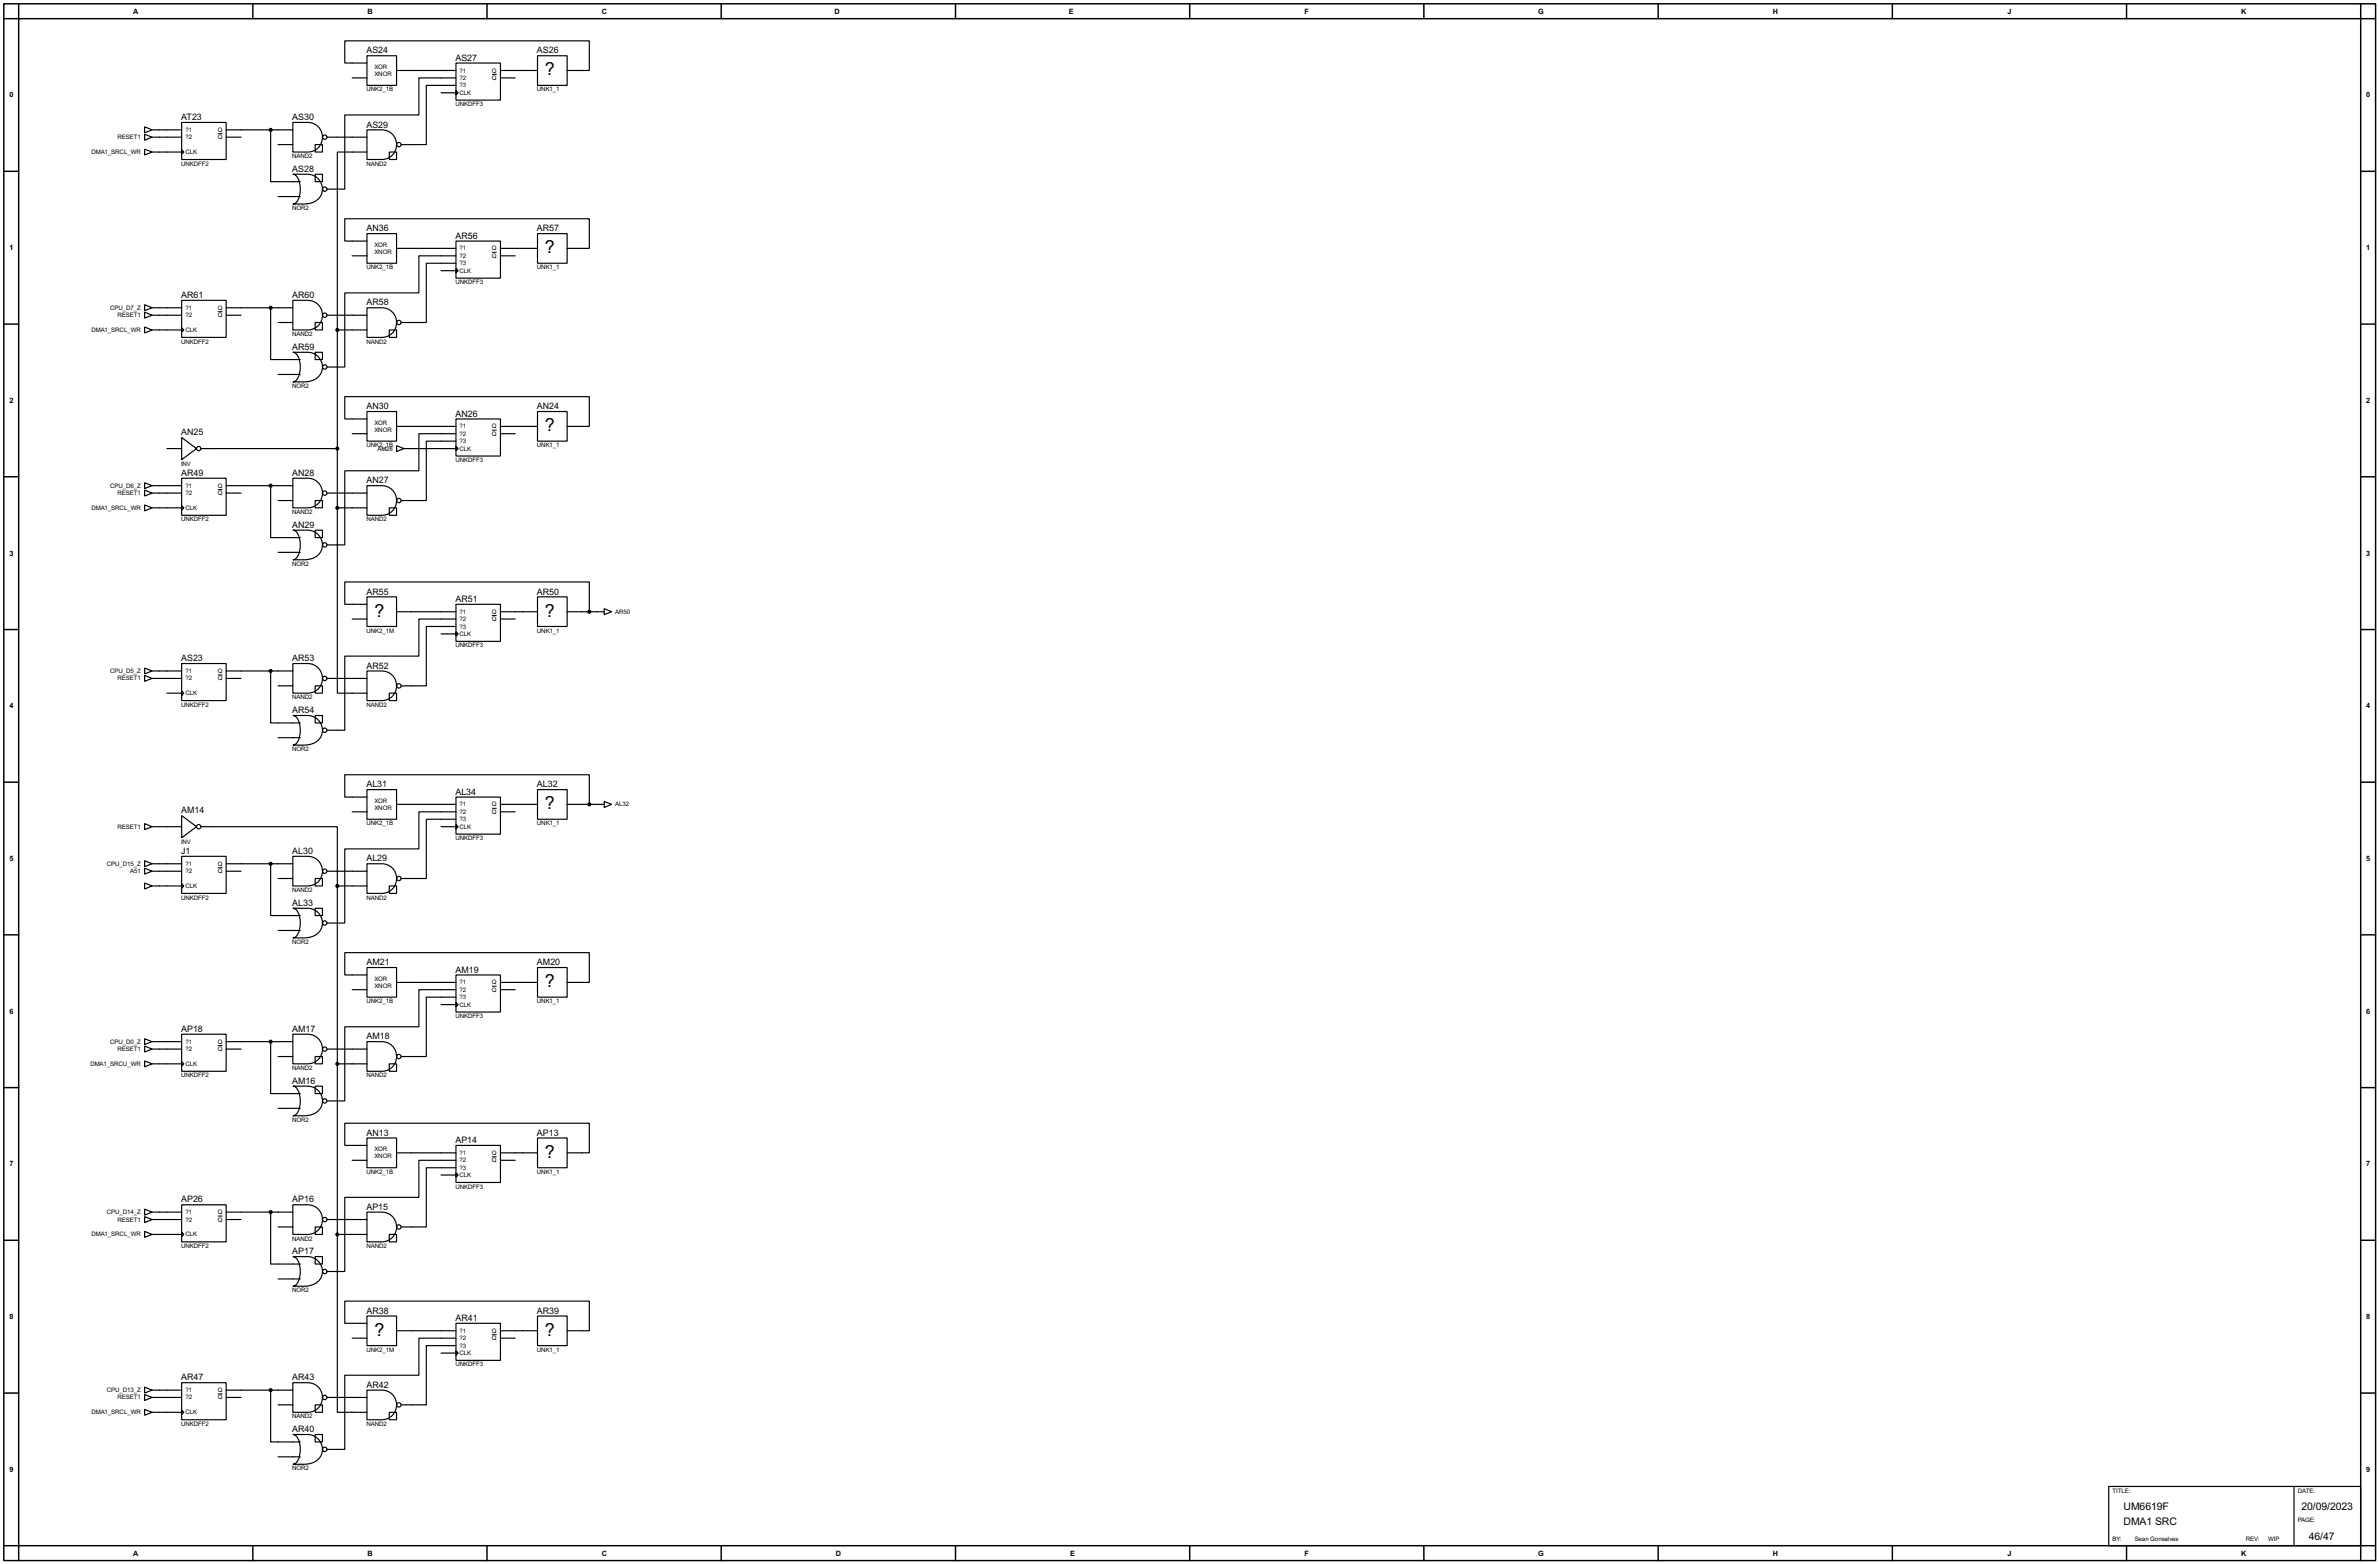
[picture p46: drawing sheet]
<svg xmlns="http://www.w3.org/2000/svg" width="815mm" height="536mm" viewBox="0 0 815 536" stroke-linecap="round" stroke-linejoin="round" font-family="sans-serif">
<defs><g id="words">
<g font-size="6.9">
<text x="186.7" y="25.9">?</text>
<text x="186.7" y="86.8">?</text>
<text x="186.7" y="147.7">?</text>
<text x="128.3" y="211.3">?</text>
<text x="186.7" y="211.3">?</text>
<text x="186.7" y="277.3">?</text>
<text x="186.7" y="338.3">?</text>
<text x="186.7" y="396.7">?</text>
<text x="128.3" y="457.7">?</text>
<text x="186.7" y="457.7">?</text>
</g>
<g font-size="4">
<text x="727.8" y="517.5">UM6619F</text>
<text x="788.7" y="517.5">20/09/2023</text>
<text x="727.8" y="522.5">DMA1 SRC</text>
<text x="791.3" y="527.6">46/47</text>
</g>
<g font-size="3.4">
<text x="125.6" y="18.3">AS24</text>
<text x="156.1" y="20.8">AS27</text>
<text x="184" y="18.3">AS26</text>
<text x="62.1" y="41.1">AT23</text>
<text x="100.2" y="41.1">AS30</text>
<text x="125.6" y="43.7">AS29</text>
<text x="100.2" y="58.9">AS28</text>
<text x="125.6" y="79.2">AN36</text>
<text x="156.1" y="81.8">AR56</text>
<text x="184" y="79.2">AR57</text>
<text x="62.1" y="102.1">AR61</text>
<text x="100.2" y="102.1">AR60</text>
<text x="125.6" y="104.7">AR58</text>
<text x="100.2" y="119.9">AR59</text>
<text x="125.6" y="140.2">AN30</text>
<text x="156.1" y="142.8">AN26</text>
<text x="184" y="140.2">AN24</text>
<text x="62.1" y="149.1">AN25</text>
<text x="62.1" y="163">AR49</text>
<text x="100.2" y="163">AN28</text>
<text x="125.6" y="165.6">AN27</text>
<text x="100.2" y="180.9">AN29</text>
<text x="125.6" y="203.7">AR55</text>
<text x="184" y="203.7">AR50</text>
<text x="156.1" y="206.3">AR51</text>
<text x="62.1" y="226.6">AS23</text>
<text x="100.2" y="226.6">AR53</text>
<text x="125.6" y="229.1">AR52</text>
<text x="100.2" y="244.4">AR54</text>
<text x="125.6" y="269.8">AL31</text>
<text x="184" y="269.8">AL32</text>
<text x="156.1" y="272.3">AL34</text>
<text x="62.1" y="278.7">AM14</text>
<text x="62.1" y="292.6">J1</text>
<text x="100.2" y="292.6">AL30</text>
<text x="125.6" y="295.2">AL29</text>
<text x="100.2" y="310.4">AL33</text>
<text x="125.6" y="330.7">AM21</text>
<text x="156.1" y="333.3">AM19</text>
<text x="184" y="330.7">AM20</text>
<text x="62.1" y="353.6">AP18</text>
<text x="100.2" y="353.6">AM17</text>
<text x="125.6" y="356.1">AM18</text>
<text x="100.2" y="371.4">AM16</text>
<text x="125.6" y="389.1">AN13</text>
<text x="184" y="389.1">AP13</text>
<text x="156.1" y="391.7">AP14</text>
<text x="62.1" y="412">AP26</text>
<text x="100.2" y="412">AP16</text>
<text x="125.6" y="414.5">AP15</text>
<text x="100.2" y="429.8">AP17</text>
<text x="125.6" y="450.1">AR38</text>
<text x="156.1" y="452.6">AR41</text>
<text x="184" y="450.1">AR39</text>
<text x="62.1" y="473">AR47</text>
<text x="100.2" y="473">AR43</text>
<text x="125.6" y="475.5">AR42</text>
<text x="100.2" y="490.7">AR40</text>
</g>
<g font-size="2.8">
<text x="45.7" y="4.7">A</text>
<text x="126" y="4.7">B</text>
<text x="206.2" y="4.7">C</text>
<text x="286" y="4.7">D</text>
<text x="366.3" y="4.7">E</text>
<text x="447.1" y="4.7">F</text>
<text x="527.2" y="4.7">G</text>
<text x="607.5" y="4.7">H</text>
<text x="688" y="4.7">J</text>
<text x="768.1" y="4.7">K</text>
<text x="3.2" y="33.4">0</text>
<text x="810.9" y="33.4">0</text>
<text x="3.2" y="85.7">1</text>
<text x="810.9" y="85.7">1</text>
<text x="3.2" y="138.1">2</text>
<text x="810.9" y="138.1">2</text>
<text x="3.2" y="190.4">3</text>
<text x="810.9" y="190.4">3</text>
<text x="3.2" y="242.7">4</text>
<text x="810.9" y="242.7">4</text>
<text x="3.2" y="295">5</text>
<text x="810.9" y="295">5</text>
<text x="3.2" y="347.4">6</text>
<text x="810.9" y="347.4">6</text>
<text x="3.2" y="399.7">7</text>
<text x="810.9" y="399.7">7</text>
<text x="3.2" y="452">8</text>
<text x="810.9" y="452">8</text>
<text x="3.2" y="504.3">9</text>
<text x="810.9" y="504.3">9</text>
<text x="45.7" y="533">A</text>
<text x="126" y="533">B</text>
<text x="206.2" y="533">C</text>
<text x="286.5" y="533">D</text>
<text x="366.8" y="533">E</text>
<text x="447.1" y="533">F</text>
<text x="527.2" y="533">G</text>
<text x="607.5" y="533">H</text>
<text x="688" y="533">J</text>
<text x="768.1" y="533">K</text>
</g>
<g font-size="2.4">
<text x="128.3" y="23.5">XOR</text>
<text x="128.3" y="26.1">XNOR</text>
<text x="157.5" y="24.8">?1</text>
<text x="157.5" y="27.4">?2</text>
<text x="157.5" y="30">?3</text>
<text x="168.6" y="27.4">Q</text>
<text x="168.6" y="24.8">Q</text>
<text x="125.6" y="31.3">UNK2_1B</text>
<text x="157.5" y="32.5">CLK</text>
<text x="184" y="31.3">UNK1_1</text>
<text x="156.1" y="36.4">UNKDFF3</text>
<text x="40.3" y="47.7">RESET1</text>
<text x="63.6" y="45.2">?1</text>
<text x="63.6" y="47.7">?2</text>
<text x="74.7" y="47.7">Q</text>
<text x="74.7" y="45.2">Q</text>
<text x="31.4" y="52.8">DMA1_SRCL_WR</text>
<text x="63.6" y="52.8">CLK</text>
<text x="62.1" y="56.8">UNKDFF2</text>
<text x="100.2" y="54.2">NAND2</text>
<text x="125.6" y="56.8">NAND2</text>
<text x="100.2" y="72">NOR2</text>
<text x="128.3" y="84.5">XOR</text>
<text x="128.3" y="87">XNOR</text>
<text x="157.5" y="85.8">?1</text>
<text x="157.5" y="88.3">?2</text>
<text x="168.6" y="88.3">Q</text>
<text x="168.6" y="85.8">Q</text>
<text x="125.6" y="92.3">UNK2_1B</text>
<text x="157.5" y="93.5">CLK</text>
<text x="157.5" y="90.9">?3</text>
<text x="184" y="92.3">UNK1_1</text>
<text x="156.1" y="97.4">UNKDFF3</text>
<text x="37.8" y="106.2">CPU_D7_Z</text>
<text x="63.6" y="106.2">?1</text>
<text x="74.7" y="106.2">Q</text>
<text x="31.4" y="113.7">DMA1_SRCL_WR</text>
<text x="40.3" y="108.7">RESET1</text>
<text x="63.6" y="113.7">CLK</text>
<text x="63.6" y="108.7">?2</text>
<text x="74.7" y="108.7">Q</text>
<text x="62.1" y="117.7">UNKDFF2</text>
<text x="100.2" y="115.1">NAND2</text>
<text x="125.6" y="117.7">NAND2</text>
<text x="100.2" y="133">NOR2</text>
<text x="128.3" y="145.4">XOR</text>
<text x="128.3" y="148">XNOR</text>
<text x="157.5" y="146.8">?1</text>
<text x="157.5" y="149.3">?2</text>
<text x="168.6" y="149.3">Q</text>
<text x="168.6" y="146.8">Q</text>
<text x="125.6" y="153.2">UNK2_1B</text>
<text x="129.4" y="154.4">AM28</text>
<text x="157.5" y="154.4">CLK</text>
<text x="157.5" y="151.8">?3</text>
<text x="184" y="153.2">UNK1_1</text>
<text x="62.1" y="159.6">INV</text>
<text x="156.1" y="158.4">UNKDFF3</text>
<text x="37.8" y="167.1">CPU_D6_Z</text>
<text x="63.6" y="167.1">?1</text>
<text x="74.7" y="167.1">Q</text>
<text x="40.3" y="169.7">RESET1</text>
<text x="63.6" y="169.7">?2</text>
<text x="74.7" y="169.7">Q</text>
<text x="31.4" y="174.7">DMA1_SRCL_WR</text>
<text x="62.1" y="178.7">UNKDFF2</text>
<text x="63.6" y="174.7">CLK</text>
<text x="100.2" y="176.1">NAND2</text>
<text x="125.6" y="178.7">NAND2</text>
<text x="100.2" y="193.9">NOR2</text>
<text x="157.5" y="210.3">?1</text>
<text x="157.5" y="212.8">?2</text>
<text x="157.5" y="215.4">?3</text>
<text x="168.6" y="212.8">Q</text>
<text x="168.6" y="210.3">Q</text>
<text x="210.9" y="210.3">AR50</text>
<text x="125.6" y="216.8">UNK2_1M</text>
<text x="156.1" y="221.9">UNKDFF3</text>
<text x="157.5" y="217.9">CLK</text>
<text x="184" y="216.8">UNK1_1</text>
<text x="37.8" y="230.6">CPU_D5_Z</text>
<text x="40.3" y="233.2">RESET1</text>
<text x="63.6" y="230.6">?1</text>
<text x="63.6" y="233.2">?2</text>
<text x="74.7" y="233.2">Q</text>
<text x="74.7" y="230.6">Q</text>
<text x="63.6" y="238.2">CLK</text>
<text x="100.2" y="239.6">NAND2</text>
<text x="62.1" y="242.2">UNKDFF2</text>
<text x="125.6" y="242.2">NAND2</text>
<text x="100.2" y="257.4">NOR2</text>
<text x="128.3" y="275">XOR</text>
<text x="128.3" y="277.5">XNOR</text>
<text x="157.5" y="276.3">?1</text>
<text x="157.5" y="278.9">?2</text>
<text x="157.5" y="281.4">?3</text>
<text x="168.6" y="278.9">Q</text>
<text x="168.6" y="276.3">Q</text>
<text x="210.9" y="276.3">AL32</text>
<text x="40.3" y="284">RESET1</text>
<text x="125.6" y="282.8">UNK2_1B</text>
<text x="156.1" y="287.9">UNKDFF3</text>
<text x="157.5" y="284">CLK</text>
<text x="184" y="282.8">UNK1_1</text>
<text x="62.1" y="289.2">INV</text>
<text x="36.6" y="296.7">CPU_D15_Z</text>
<text x="44.7" y="299.2">A51</text>
<text x="63.6" y="296.7">?1</text>
<text x="63.6" y="299.2">?2</text>
<text x="74.7" y="299.2">Q</text>
<text x="74.7" y="296.7">Q</text>
<text x="63.6" y="304.3">CLK</text>
<text x="100.2" y="305.7">NAND2</text>
<text x="62.1" y="308.2">UNKDFF2</text>
<text x="125.6" y="308.2">NAND2</text>
<text x="100.2" y="323.5">NOR2</text>
<text x="128.3" y="336">XOR</text>
<text x="128.3" y="338.5">XNOR</text>
<text x="157.5" y="337.3">?1</text>
<text x="157.5" y="339.8">?2</text>
<text x="168.6" y="339.8">Q</text>
<text x="168.6" y="337.3">Q</text>
<text x="125.6" y="343.8">UNK2_1B</text>
<text x="157.5" y="344.9">CLK</text>
<text x="157.5" y="342.4">?3</text>
<text x="184" y="343.8">UNK1_1</text>
<text x="156.1" y="348.9">UNKDFF3</text>
<text x="37.8" y="357.6">CPU_D0_Z</text>
<text x="63.6" y="357.6">?1</text>
<text x="74.7" y="357.6">Q</text>
<text x="31" y="365.2">DMA1_SRCU_WR</text>
<text x="40.3" y="360.2">RESET1</text>
<text x="63.6" y="365.2">CLK</text>
<text x="63.6" y="360.2">?2</text>
<text x="74.7" y="360.2">Q</text>
<text x="62.1" y="369.2">UNKDFF2</text>
<text x="100.2" y="366.6">NAND2</text>
<text x="125.6" y="369.2">NAND2</text>
<text x="100.2" y="384.4">NOR2</text>
<text x="128.3" y="394.4">XOR</text>
<text x="157.5" y="395.7">?1</text>
<text x="168.6" y="395.7">Q</text>
<text x="128.3" y="396.9">XNOR</text>
<text x="157.5" y="398.3">?2</text>
<text x="157.5" y="400.8">?3</text>
<text x="168.6" y="398.3">Q</text>
<text x="125.6" y="402.2">UNK2_1B</text>
<text x="156.1" y="407.3">UNKDFF3</text>
<text x="157.5" y="403.3">CLK</text>
<text x="184" y="402.2">UNK1_1</text>
<text x="36.6" y="416">CPU_D14_Z</text>
<text x="40.3" y="418.6">RESET1</text>
<text x="63.6" y="416">?1</text>
<text x="63.6" y="418.6">?2</text>
<text x="74.7" y="418.6">Q</text>
<text x="74.7" y="416">Q</text>
<text x="31.4" y="423.7">DMA1_SRCL_WR</text>
<text x="63.6" y="423.7">CLK</text>
<text x="100.2" y="425.1">NAND2</text>
<text x="62.1" y="427.6">UNKDFF2</text>
<text x="125.6" y="427.6">NAND2</text>
<text x="100.2" y="442.8">NOR2</text>
<text x="157.5" y="456.7">?1</text>
<text x="157.5" y="459.2">?2</text>
<text x="157.5" y="461.8">?3</text>
<text x="168.6" y="459.2">Q</text>
<text x="168.6" y="456.7">Q</text>
<text x="125.6" y="463.2">UNK2_1M</text>
<text x="157.5" y="464.3">CLK</text>
<text x="184" y="463.2">UNK1_1</text>
<text x="156.1" y="468.2">UNKDFF3</text>
<text x="36.6" y="477">CPU_D13_Z</text>
<text x="40.3" y="479.5">RESET1</text>
<text x="63.6" y="477">?1</text>
<text x="63.6" y="479.5">?2</text>
<text x="74.7" y="479.5">Q</text>
<text x="74.7" y="477">Q</text>
<text x="31.4" y="484.6">DMA1_SRCL_WR</text>
<text x="63.6" y="484.6">CLK</text>
<text x="62.1" y="488.6">UNKDFF2</text>
<text x="100.2" y="486">NAND2</text>
<text x="125.6" y="488.6">NAND2</text>
<text x="100.2" y="503.8">NOR2</text>
<text x="724" y="511.5">TITLE:</text>
<text x="787.5" y="511.5">DATE:</text>
<text x="787.5" y="521.6">PAGE:</text>
<text x="724" y="528">BY:</text>
<text x="731.6" y="528">Sean Gonsalves</text>
<text x="769.7" y="528">REV:</text>
<text x="777.3" y="528">WIP</text>
</g>
</g></defs>
<g fill="none" stroke="#000" stroke-width=".5">
<path d="M1.3 1.3h812.8v533.4h-812.8zM6.4 6.4h802.6v523.2h-802.6zM6.4 1.3v5.1h-5.1M86.7 1.3v5.1M166.9 1.3v5.1M247.2 1.3v5.1M327.5 1.3v5.1M407.7 1.3v5.1M488 1.3v5.1M568.3 1.3v5.1M648.5 1.3v5.1M728.8 1.3v5.1"/>
<path d="M809 1.3v5.1h5.1M1.3 58.7h5.1M809 58.7h5.1M1.3 111.1h5.1M809 111.1h5.1M1.3 163.4h5.1M809 163.4h5.1M1.3 215.7h5.1M809 215.7h5.1M1.3 268h5.1M809 268h5.1M1.3 320.3h5.1"/>
<path d="M809 320.3h5.1M1.3 372.7h5.1M809 372.7h5.1M1.3 425h5.1M809 425h5.1M1.3 477.3h5.1M809 477.3h5.1M1.3 529.6h5.1v5.1M86.7 529.6v5.1M166.9 529.6v5.1M247.2 529.6v5.1M327.5 529.6v5.1"/>
<path d="M407.7 529.6v5.1M488 529.6v5.1M568.3 529.6v5.1M648.5 529.6v5.1M728.8 529.6v5.1M814.1 529.6h-5.1v5.1"/>
</g>
<g fill="none" stroke="#000" stroke-width=".4">
<path d="M125.8 19.1h10.1v10.2h-10.1zM184.2 19.1h10.2v10.2h-10.2zM120.7 26.7h5.1M125.8 21.6h-7.6v-7.6h83.8v10.2h-7.6M135.9 24.2h20.4M151.2 31.8h5.1M156.3 21.6h15.2v12.7h-15.2zM156.3 31l.7 .8-.7 .8zM156.3 26.7h-12.7v12.7h-25.4v25.4h-6.1M156.3 29.3h-10.2v20.3h-8.6M171.5 24.2h12.7M171.5 26.7h5.1"/>
<path d="M49.6 46l2.5 1-2.5 1.1zM49.6 43.5l2.5 1-2.5 1zM49.6 51.1l2.5 1-2.5 1zM52.1 47h10.2M52.1 44.5h10.2M52.1 52.1h10.2M62.3 42h15.2v12.7h-15.2zM62.3 51.4l.7 .7-.7 .8zM77.5 47h5.1M77.5 44.5h22.9M92.8 44.5v17.8h10.1M95.3 49.6h5.1"/>
<path d="M100.4 42h3.9a5.1 5.1 0 0 1 6.2 4.4 5.1 5.1 0 0 1-5 5.7h-5.1zM100.4 59.7h1.4a10 10 0 0 1 6.9 1.2 5.1 5.1 0 0 1 1.5 5.7 5.1 5.1 0 0 1-4.9 3.2l-4.9 .1a3.2 3.2 0 0 0 2.3-3.1 7.7 7.7 0 0 0-1.3-6.7zM108 49.6h2.5v2.5h-2.5zM108 59.7h2.5v2.6h-2.5zM112.1 47h13.7M125.8 44.5h3.9a5.1 5.1 0 0 1 6.2 4.4 5.1 5.1 0 0 1-5 5.8h-5.1zM125.8 52.1h-10.2v61M133.4 52.1h2.5v2.6h-2.5zM95.3 67.4h7.6M120.7 87.7h5.1M125.8 80.1h10.1v10.1h-10.1zM125.8 82.6h-7.6v-7.6h83.8v10.1h-7.6"/>
<path d="M135.9 85.1h20.4M151.2 92.8h5.1M156.3 82.6h15.2v12.7h-15.2zM156.3 92l.7 .8-.7 .7zM156.3 87.7h-12.7v12.7h-25.4v25.4h-6.1M156.3 90.2h-10.2v20.3h-8.6M171.5 85.1h12.7M171.5 87.7h5.1M184.2 80.1h10.2v10.1h-10.2zM49.6 107l2.5 1-2.5 1zM49.6 104.4l2.5 1.1-2.5 1zM49.6 112.1l2.5 1-2.5 1z"/>
<path d="M52.1 108h10.2M52.1 105.5h10.2M52.1 113.1h10.2M62.3 102.9h15.2v12.7h-15.2zM62.3 112.3l.7 .8-.7 .7zM77.5 108h5.1M77.5 105.5h22.9M92.8 105.5v17.7h10.1M95.3 110.5h5.1M100.4 102.9h3.9a5.1 5.1 0 0 1 6.2 4.4 5.1 5.1 0 0 1-5 5.8h-5.1zM108 110.5h2.5v2.6h-2.5zM112.1 108h13.7"/>
<path d="M115.6 113.1v60.9M115.6 113.1h10.2M125.8 105.5h3.9a5.1 5.1 0 0 1 6.2 4.4 5.1 5.1 0 0 1-5 5.7h-5.1zM133.4 113.1h2.5v2.5h-2.5zM95.3 128.3h7.6M100.4 120.7h1.4a10.2 10.2 0 0 1 6.9 1.2 5 5 0 0 1 1.5 5.6 5 5 0 0 1-4.9 3.3l-4.9 .1a3.2 3.2 0 0 0 2.3-3.2 7.6 7.6 0 0 0-1.3-6.6zM108 120.7h2.5v2.5h-2.5zM57.2 153.7h5.1M62.3 149.9l5.1 3.8-5.1 3.8zM68.9 153.7h46.7M120.7 148.6h5.1M125.8 141h10.1v10.2h-10.1z"/>
<path d="M125.8 143.6h-7.6v-7.7h83.8v10.2h-7.6M135.9 152.7l2.6 1-2.6 1zM135.9 146.1h20.4M138.5 153.7h17.8M156.3 143.6h15.2v12.7h-15.2zM156.3 153l.7 .7-.7 .8zM156.3 148.6h-12.7v12.7h-25.4v25.4h-6.1M156.3 151.2h-10.2v20.3h-8.6M171.5 146.1h12.7M171.5 148.6h5.1M184.2 141h10.2v10.2h-10.2zM49.6 167.9l2.5 1.1-2.5 1z"/>
<path d="M49.6 165.4l2.5 1-2.5 1zM49.6 173l2.5 1-2.5 1.1zM52.1 169h10.2M52.1 166.4h10.2M52.1 174h10.2M62.3 163.9h15.2v12.7h-15.2zM62.3 173.3l.7 .7-.7 .8zM77.5 169h5.1M77.5 166.4h22.9M92.8 166.4v17.8h10.1M95.3 171.5h5.1M100.4 163.9h3.9a5.1 5.1 0 0 1 6.2 4.4 5.1 5.1 0 0 1-5 5.7h-5.1z"/>
<path d="M108 171.5h2.5v2.5h-2.5zM112.1 169h13.7M115.6 174v63.5h10.2M115.6 174h10.2M125.8 166.4h3.9a5.1 5.1 0 0 1 6.2 4.4 5.1 5.1 0 0 1-5 5.8h-5.1zM133.4 174h2.5v2.6h-2.5zM95.3 189.3h7.6M100.4 181.7h1.4a10.2 10.2 0 0 1 6.9 1.1 5 5 0 0 1 1.5 5.7 5 5 0 0 1-4.9 3.2l-4.9 .1a3.2 3.2 0 0 0 2.3-3.1 7.6 7.6 0 0 0-1.3-6.7zM108 181.7h2.5v2.5h-2.5zM120.7 212.1h5.1M125.8 204.5h10.1v10.2h-10.1zM125.8 207.1h-7.6v-7.7h83.8v10.2"/>
<path d="M135.9 209.6h20.4M151.2 217.2h5.1M156.3 207.1h15.2v12.7h-15.2zM156.3 216.5l.7 .7-.7 .8zM156.3 212.1h-12.7v12.7h-25.4v25.4h-6.1M156.3 214.7h-10.2v20.3h-8.6M171.5 209.6h12.7M171.5 212.1h5.1M184.2 204.5h10.2v10.2h-10.2zM194.4 209.6h12.7M207.1 208.6l2.5 1-2.5 1zM49.6 231.4l2.5 1.1-2.5 1z"/>
<path d="M49.6 228.9l2.5 1-2.5 1zM52.1 232.5h10.2M52.1 229.9h10.2M57.2 237.5h5.1M62.3 227.4h15.2v12.7h-15.2zM62.3 236.8l.7 .7-.7 .8zM77.5 232.5h5.1M77.5 229.9h22.9M92.8 229.9v17.8h10.1M95.3 235h5.1M100.4 227.4h3.9a5.1 5.1 0 0 1 6.2 4.4 5.1 5.1 0 0 1-5 5.7h-5.1zM108 235h2.5v2.5h-2.5z"/>
<path d="M112.1 232.5h13.7M125.8 229.9h3.9a5.1 5.1 0 0 1 6.2 4.4 5.1 5.1 0 0 1-5 5.8h-5.1zM133.4 237.5h2.5v2.6h-2.5zM95.3 252.8h7.6M100.4 245.2h1.4a10.2 10.2 0 0 1 6.9 1.1 5 5 0 0 1 1.5 5.7 5 5 0 0 1-4.9 3.2l-4.9 .1a3.2 3.2 0 0 0 2.3-3.1 7.6 7.6 0 0 0-1.3-6.7zM108 245.2h2.5v2.5h-2.5zM62.3 279.5l5.1 3.8-5.1 3.8zM120.7 278.2h5.1M125.8 270.6h10.1v10.1h-10.1zM125.8 273.1h-7.6v-7.6h83.8v10.1M135.9 275.6h20.4M156.3 273.1h15.2v12.7h-15.2z"/>
<path d="M156.3 278.2h-12.7v12.7h-25.4v25.4h-6.1M171.5 275.6h12.7M171.5 278.2h5.1M184.2 270.6h10.2v10.1h-10.2zM194.4 275.6h12.7M207.1 274.6l2.5 1-2.5 1.1zM49.6 297.5l2.5 1-2.5 1zM49.6 294.9l2.5 1.1-2.5 1zM49.6 282.2l2.5 1.1-2.5 1zM52.1 298.5h10.2M52.1 296h10.2M52.1 283.3h10.2"/>
<path d="M62.3 293.4h15.2v12.7h-15.2zM68.9 283.3h46.7v20.3M77.5 298.5h5.1M77.5 296h22.9M92.8 296v17.7h10.1M100.4 293.4h3.9a5.1 5.1 0 0 1 6.2 4.4 5.1 5.1 0 0 1-5 5.8h-5.1zM112.1 298.5h13.7M125.8 296h3.9a5.1 5.1 0 0 1 6.2 4.4 5.1 5.1 0 0 1-5 5.7h-5.1zM151.2 283.3h5.1M156.3 282.5l.7 .8-.7 .7zM156.3 280.7h-10.2v20.3h-8.6M49.6 302.6l2.5 1-2.5 1z"/>
<path d="M52.1 303.6h10.2M62.3 302.8l.7 .8-.7 .7zM95.3 301h5.1M95.3 318.8h7.6M100.4 311.2h1.4a10.2 10.2 0 0 1 6.9 1.2 5 5 0 0 1 1.5 5.6 5 5 0 0 1-4.9 3.3l-4.9 .1a3.2 3.2 0 0 0 2.3-3.2 7.6 7.6 0 0 0-1.3-6.6zM108 301h2.5v2.6h-2.5zM108 311.2h2.5v2.5h-2.5zM115.6 303.6v119.4M115.6 303.6h10.2M133.4 303.6h2.5v2.5h-2.5zM120.7 339.1h5.1M125.8 331.5h10.1v10.2h-10.1z"/>
<path d="M125.8 334.1h-7.6v-7.7h83.8v10.2h-7.6M135.9 336.6h20.4M156.3 334.1h15.2v12.7h-15.2zM156.3 339.1h-12.7v12.7h-25.4v25.4h-6.1M171.5 336.6h12.7M171.5 339.1h5.1M184.2 331.5h10.2v10.2h-10.2zM49.6 358.4l2.5 1.1-2.5 1zM49.6 355.9l2.5 1-2.5 1zM52.1 359.5h10.2M52.1 356.9h10.2M62.3 354.4h15.2v12.7h-15.2z"/>
<path d="M77.5 359.5h5.1M77.5 356.9h22.9M92.8 356.9v17.8h10.1M100.4 354.4h3.9a5.1 5.1 0 0 1 6.2 4.4 5.1 5.1 0 0 1-5 5.7h-5.1zM112.1 359.5h13.7M125.8 356.9h3.9a5.1 5.1 0 0 1 6.2 4.4 5.1 5.1 0 0 1-5 5.8h-5.1zM151.2 344.2h5.1M156.3 343.5l.7 .7-.7 .8zM156.3 341.7h-10.2v20.3h-8.6M49.6 363.5l2.5 1-2.5 1.1zM52.1 364.5h10.2M62.3 363.8l.7 .7-.7 .8z"/>
<path d="M95.3 362h5.1M95.3 379.8h7.6M100.4 372.2h1.4a10.2 10.2 0 0 1 6.9 1.1 5 5 0 0 1 1.5 5.7 5 5 0 0 1-4.9 3.2l-4.9 .1a3.2 3.2 0 0 0 2.3-3.1 7.6 7.6 0 0 0-1.3-6.7zM108 362h2.5v2.5h-2.5zM108 372.2h2.5v2.5h-2.5zM115.6 364.5h10.2M133.4 364.5h2.5v2.6h-2.5zM120.7 397.6h5.1M125.8 389.9h10.1v10.2h-10.1zM125.8 392.5h-7.6v-7.6h83.8v10.1h-7.6M135.9 395h20.4M156.3 392.5h15.2v12.7h-15.2z"/>
<path d="M156.3 397.6h-12.7v12.7h-25.4v25.4h-6.1M171.5 395h12.7M171.5 397.6h5.1M184.2 389.9h10.2v10.2h-10.2zM49.6 416.9l2.5 1-2.5 1zM49.6 414.3l2.5 1-2.5 1.1zM52.1 417.9h10.2M52.1 415.3h10.2M62.3 412.8h15.2v12.7h-15.2zM77.5 417.9h5.1M77.5 415.3h22.9M92.8 415.3v17.8h10.1"/>
<path d="M100.4 412.8h3.9a5.1 5.1 0 0 1 6.2 4.4 5.1 5.1 0 0 1-5 5.8h-5.1zM112.1 417.9h13.7M125.8 415.3h3.9a5.2 5.2 0 0 1 6.2 4.5 5.2 5.2 0 0 1-5 5.7h-5.1zM151.2 402.6h5.1M156.3 401.9l.7 .7-.7 .8zM156.3 400.1h-10.2v20.3h-8.6M49.6 421.9l2.5 1.1-2.5 1zM52.1 423h10.2M62.3 422.2l.7 .8-.7 .7zM95.3 420.4h5.1M95.3 438.2h7.6M100.4 430.6h1.4a10 10 0 0 1 6.9 1.1 5 5 0 0 1 1.5 5.7 5 5 0 0 1-4.9 3.2l-4.9 .1a3.2 3.2 0 0 0 2.3-3.1 7.7 7.7 0 0 0-1.3-6.7z"/>
<path d="M108 420.4h2.5v2.6h-2.5zM108 430.6h2.5v2.5h-2.5zM115.6 423v60.9h10.2M115.6 423h10.2M133.4 423h2.5v2.5h-2.5zM120.7 458.5h5.1M125.8 450.9h10.1v10.2h-10.1zM125.8 453.4h-7.6v-7.6h83.8v10.2h-7.6M135.9 456h20.4M156.3 453.4h15.2v12.7h-15.2zM156.3 458.5h-12.7v12.7h-25.4v25.4h-6.1M171.5 456h12.7"/>
<path d="M171.5 458.5h5.1M184.2 450.9h10.2v10.2h-10.2zM49.6 477.8l2.5 1-2.5 1.1zM49.6 475.3l2.5 1-2.5 1zM52.1 478.8h10.2M52.1 476.3h10.2M62.3 473.8h15.2v12.7h-15.2zM77.5 478.8h5.1M77.5 476.3h22.9M92.8 476.3v17.8h10.1M100.4 473.8h3.9a5.1 5.1 0 0 1 6.2 4.4 5.1 5.1 0 0 1-5 5.7h-5.1zM112.1 478.8h13.7"/>
<path d="M125.8 476.3h3.9a5.1 5.1 0 0 1 6.2 4.4 5.1 5.1 0 0 1-5 5.8h-5.1zM151.2 463.6h5.1M156.3 462.8l.7 .8-.7 .8zM156.3 461.1h-10.2v20.3h-8.6M49.6 482.9l2.5 1-2.5 1zM52.1 483.9h10.2M62.3 483.2l.7 .7-.7 .8zM95.3 481.4h5.1M95.3 499.2h7.6M100.4 491.5h1.4a10 10 0 0 1 6.9 1.2 5.1 5.1 0 0 1 1.5 5.7 5.1 5.1 0 0 1-4.9 3.2l-4.9 .1a3.2 3.2 0 0 0 2.3-3.1 7.7 7.7 0 0 0-1.3-6.7zM108 481.4h2.5v2.5h-2.5zM108 491.5h2.5v2.6h-2.5z"/>
<path d="M133.4 483.9h2.5v2.6h-2.5zM722.7 509.3h86.3v20.3h-86.3zM786.2 509.3v20.3"/>
<circle cx="111.3" cy="47" r=".75"/>
<circle cx="136.7" cy="49.6" r=".75"/>
<circle cx="111.3" cy="64.8" r=".75"/>
<circle cx="111.3" cy="108" r=".75"/>
<circle cx="136.7" cy="110.5" r=".75"/>
<circle cx="111.3" cy="125.8" r=".75"/>
<circle cx="68.1" cy="153.7" r=".75"/>
<circle cx="111.3" cy="169" r=".75"/>
<circle cx="136.7" cy="171.5" r=".75"/>
<circle cx="111.3" cy="186.7" r=".75"/>
<circle cx="111.3" cy="232.5" r=".75"/>
<circle cx="136.7" cy="235" r=".75"/>
<circle cx="111.3" cy="250.2" r=".75"/>
<circle cx="68.1" cy="283.3" r=".75"/>
<circle cx="111.3" cy="298.5" r=".75"/>
<circle cx="111.3" cy="316.3" r=".75"/>
<circle cx="136.7" cy="301" r=".75"/>
<circle cx="111.3" cy="359.5" r=".75"/>
<circle cx="111.3" cy="377.2" r=".75"/>
<circle cx="136.7" cy="362" r=".75"/>
<circle cx="111.3" cy="417.9" r=".75"/>
<circle cx="111.3" cy="435.7" r=".75"/>
<circle cx="136.7" cy="420.4" r=".75"/>
<circle cx="111.3" cy="478.8" r=".75"/>
<circle cx="111.3" cy="496.6" r=".75"/>
<circle cx="136.7" cy="481.4" r=".75"/>
</g>
<g fill="none" stroke="#000" stroke-width=".34">
<path d="M168.6 25.5h1.6M74.7 45.8h1.6M168.6 86.5h1.6M74.7 106.8h1.6M168.6 147.4h1.6M74.7 167.8h1.6M168.6 210.9h1.6M74.7 231.3h1.6M168.6 277h1.6M74.7 297.3h1.6M168.6 337.9h1.6M74.7 358.3h1.6"/>
<path d="M168.6 396.4h1.6M74.7 416.7h1.6M168.6 457.3h1.6M74.7 477.6h1.6"/>
</g>
<g fill="#000" stroke="#000" stroke-width=".4">
<circle cx="92.7" cy="44.5" r=".5"/>
<circle cx="92.7" cy="105.5" r=".5"/>
<circle cx="115.6" cy="113.1" r=".5"/>
<circle cx="115.6" cy="153.7" r=".5"/>
<circle cx="92.7" cy="166.4" r=".5"/>
<circle cx="115.6" cy="174" r=".5"/>
<circle cx="201.9" cy="209.6" r=".5"/>
<circle cx="92.7" cy="229.9" r=".5"/>
<circle cx="201.9" cy="275.6" r=".5"/>
<circle cx="92.7" cy="296" r=".5"/>
<circle cx="115.6" cy="303.6" r=".5"/>
<circle cx="92.7" cy="356.9" r=".5"/>
<circle cx="115.6" cy="364.5" r=".5"/>
<circle cx="92.7" cy="415.3" r=".5"/>
<circle cx="115.6" cy="423" r=".5"/>
<circle cx="92.7" cy="476.3" r=".5"/>
</g>
<use href="#words"/>
</svg>
